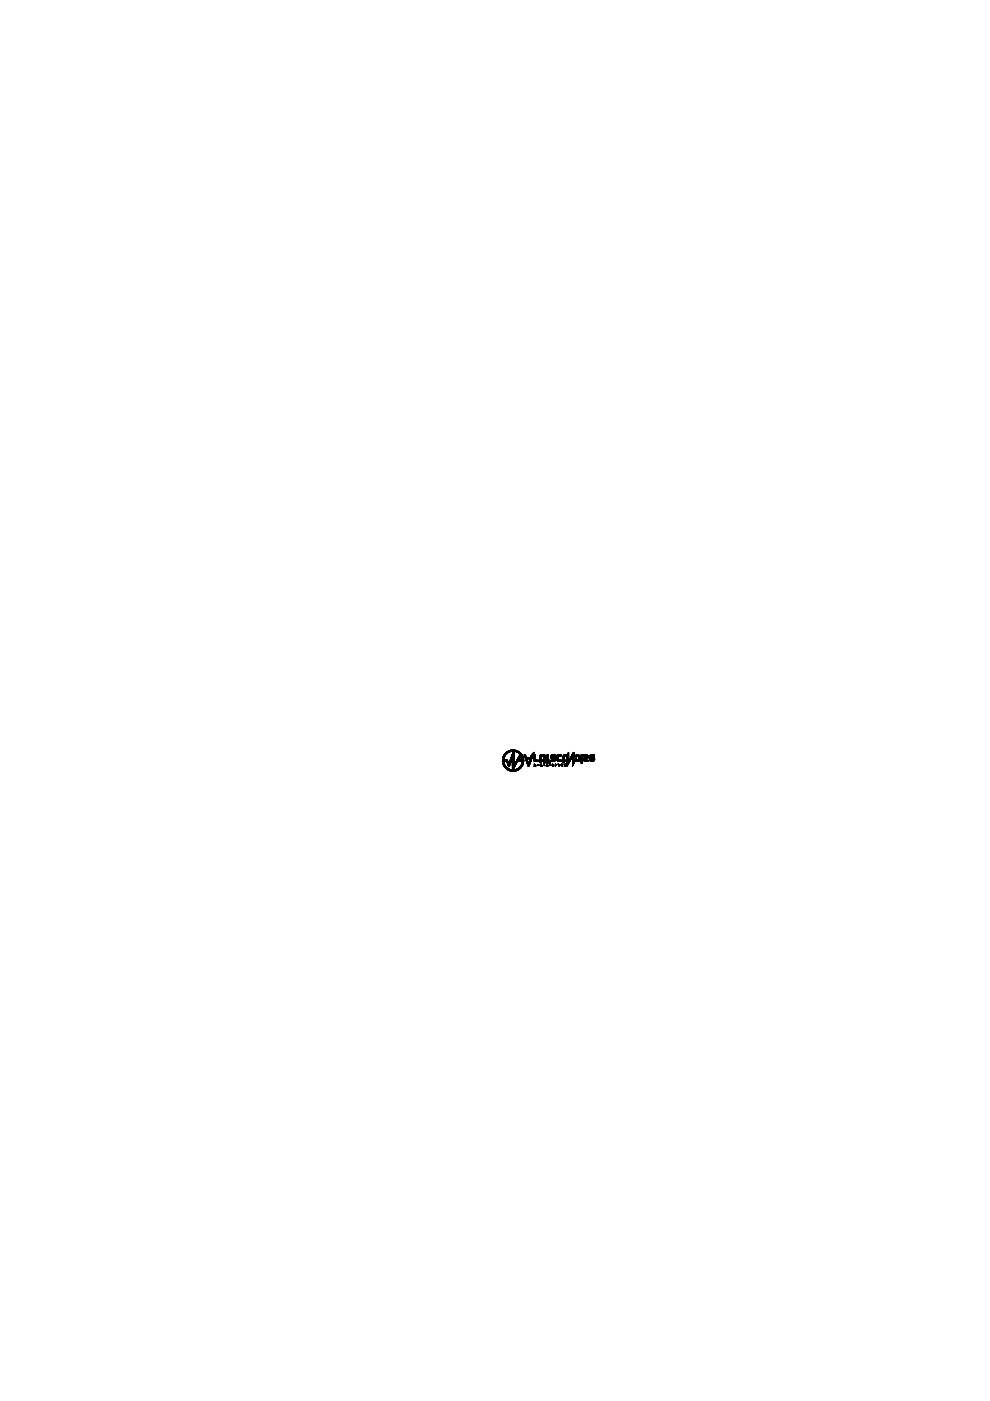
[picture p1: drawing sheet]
<svg xmlns="http://www.w3.org/2000/svg" width="210mm" height="297mm" viewBox="0 0 210 297" stroke-linecap="round" stroke-linejoin="round" font-family="sans-serif">
<g fill="none" stroke="#000" stroke-width=".21">
<path d="M107 159.8v.1M107.2 159.7h.1M107.2 160h.1M107.3 160l-.4 .1M107.3 160h-.4M107.3 159.9l-.3 .1M107.4 159.5h.4M107.4 159.9h-.4M107.4 159.8h.1M107.5 159.7v.1M107.5 159.8h-.4M107.6 159.4h.1"/>
<path d="M107.6 159.7h-.5h.4M107.6 159.6v.1M107.7 159.6h.1M107.7 159.3h.1M107.7 159.3h2.2M107.7 159.6l-.5 .1 .5-.1M107.8 159.2l2 .1M107.9 159.2h-.1M107.9 159.5h.1M107.9 159.2h1.8M107.9 159.5h-.5M108 159.2h.1"/>
<path d="M108 159.1v.1M108 159.4l-.6 .1M108.1 159.2h1.4M108.1 159.4h.1M108.2 159.3l-.7 .1M108.2 159.1h1.2M108.2 159.3v.1M108.2 159.1h.1M108.3 159.1h.1M108.3 159v.1M108.3 159.3h.1M108.4 159v.1"/>
<path d="M108.4 159.3h-.8M108.4 159h.1M108.5 159.3h.1M108.5 159h.5M108.6 159.3h.1M108.6 159h.1M108.6 160h.4M108.7 159.8h.3M108.7 159.7h.3M108.7 159.6h.3M108.8 159.5h.2M108.9 159.3h.1"/>
<path d="M108.9 159h.1M109 159.9h-.4v.2M109 159.3h.1M109 159.3h-.2l.2 .1M109 159.4l-.2 .2 .2-.1M109 159.6h-.3v.2M109 159.9h-.4M109.1 159h.1M109.1 159.3h.1M109.1 159.3h.9M109.2 159v.1M109.2 159.3h.1"/>
<path d="M109.4 159.3v.1M109.4 159.4h.7M109.4 159.1h.1M109.5 159.4h.6M109.6 159.2h.1M109.6 159.5l.6 .1M109.6 159.5h.1M109.7 159.5h.1M109.7 159.2h.1M109.8 159.5l.4 .1M109.8 159.3h.1M109.8 159.6l.5 .1"/>
<path d="M109.9 159.6h.1M109.9 159.6l.5 .1M110 159.7h.4M110 159.7h.1M110.1 159.7l.4 .1M110.1 159.8h.4M110.3 160h.3M110.3 160h.1M110.3 160h.4M110.4 159.7h.1M110.6 159.9h-.4M110.6 160h.1"/>
<path d="M112.8 160h.1M112.8 160h.3M112.8 159.9h.3M112.8 159.9h.1M113.1 159.7h.1M113.1 159.7l-.2 .2M113.1 159.8l-.2 .1M113.2 159.7l-.2 .1M113.2 159.6h.1M113.2 159.5l-.1 .2M113.2 159.5v.1M120.3 160h.3"/>
<path d="M120.4 159.7h.2M120.4 159.7v.1M120.5 159.6h.1M120.5 159.5v.2M120.5 159.8h.1M120.5 159.9h.1M120.5 160h.1M120.6 159.7h-.1M120.6 159.8h-.2l.2 .1M120.6 159.9h-.3M121.4 159.9l.3 .1h-.4M121.4 159.9h.3"/>
<path d="M121.5 159.7l.2 .1h-.3M121.5 159.7h.1M121.5 159.7l.2-.1-.2 .1M121.7 159.9h.1M121.7 159.7h-.2l-.1 .2M106.5 161.2l1.1 .1M106.5 161.2h.1M106.5 161.2h1.1M106.5 161.4h.3M106.6 161.6h.2v.2M106.6 161.4h.1M106.6 161h.2"/>
<path d="M106.6 161.6h.1M106.6 160.8h.2M106.6 160.9h.2M106.6 161.6h.2M106.6 161.8l.3 .1M106.6 161.8h.3M106.6 160.6l.3-.1-.3 .1M106.6 161.9h.3M106.6 162h.3M106.7 162v.1M106.7 162h.3M106.7 162.1h.3"/>
<path d="M106.7 160.3v.1M106.7 162.2l.4 .2M106.8 161.1h.1M106.8 161.4h.1M106.8 162.2h.3M106.8 161.1v.1M106.8 161.4l-.2 .1M106.8 162.3h.3M106.8 161l-.2-.1h.2l-.2 .3 1-.1M106.8 162.4l.4 .1M106.8 160.8h-.2M106.8 161.7h-.2v.2h.3"/>
<path d="M106.9 160.1h.1M106.9 160.6l-.3 .1M106.9 161.1v.1M106.9 161.4h.1M106.9 162.5h.4M106.9 160.7h-.3v.2M106.9 162v.1M106.9 162.6h.4M107 161.1v.1M107 161.4h.1M107 162.6h.4M107 160.5l-.4 .1"/>
<path d="M107 162.2l-.3-.1 .3 .1M107 160.4l-.3 .1M107 162.6h.1M107 160.4h-.3M107 160.3l-.3 .1M107 162.7h.4M107 162.7l.5 .1M107.1 161.1v.1M107.1 161.4h.1M107.1 160.2l-.3 .1h.2M107.1 162.7v.1M107.1 162.8h.4"/>
<path d="M107.1 162.8l.5 .1M107.1 160.1l-.3 .1M107.1 160.1h-.3M107.2 161.1v.1M107.2 161.4h.1M107.2 162.8v.1M107.2 160.1h-.4M107.3 161.1v.1M107.3 161.4h.1M107.3 162.6h.1M107.3 162.9h.1M107.3 163h.6"/>
<path d="M107.4 161.1v.1M107.4 161.4h.1M107.4 163l.6 .1M107.4 163h.1M107.4 161.4h.3M107.4 162.7h.1M107.5 163.1h.6M107.5 161.1v.1M107.5 161.6h.2M107.5 163.1l.8 .1M107.5 161.6l.3 .1M107.5 161.6l.3 .2"/>
<path d="M107.5 162.8l.1 .1M107.6 161.8h.2M107.6 161.8l.6 .1-.5 .1M107.6 163.2h.9M107.6 161.3h-1.1l1.1 .1 .1 .1-.2-.1M107.6 161.9h.6M107.6 163.2h.1M107.7 162h.5M107.7 162.1h.1M107.7 162.9h-.5l.6 .1M107.7 162.1h.4M107.7 163.2h2.2"/>
<path d="M107.7 161.5h-.2l.2 .1M107.7 162.1l.4 .1M107.7 163.2v.1M107.8 162.3h.3M107.8 161.9h.1M107.8 163.3h1.9M107.8 162.5l.1 .1M107.8 162.6h.1M107.9 163.3h.1M107.9 161.9l-.1 .1M107.9 163h.1M107.9 163.3h1.7"/>
<path d="M107.9 161.8h.1M107.9 163v.1M108 163.3v.1M108 161.7h.3M108 162.4l-.2 .1M108 161.6h.3M108 163.4h.1M108 162.3h-.2M108 162.4h-.2l.2 .1M108.1 163.4h1.4M108.1 162.2h-.4M108.1 163.4h.1"/>
<path d="M108.1 162h.1M108.1 163.1v.1M108.2 163.1v.1M108.2 163.4v.1M108.2 161.8l-.3 .1M108.3 161.8h-.4M108.3 163.4v.1M108.3 161.6l-.4 .1M108.3 161.5l-.3 .1M108.4 161.5h.1M108.4 163.2h.1M108.4 161.5h-.4v.1"/>
<path d="M108.4 163.5h.1M108.4 161.5h-.3M108.4 160.6h.6M108.4 160.5h.6M108.5 160.4h-.1M108.5 161.1v.1M108.5 161.2h-.4l.3 .2h-.3l.3-.1M108.5 161.1l-.3 .1h.3M108.5 160.3h.5M108.5 163.5h.1M108.5 161l-.3 .1 .3-.1M108.5 163.2h.1"/>
<path d="M108.5 160.2h.5M108.6 160.8l-.4 .2h.3M108.6 163.5h.1M108.6 163.5h.3M108.6 160.7v.1M108.6 160.9h.4M108.6 161h.4M108.6 161.1h.4M108.6 161.2h.4M108.6 161.3h.4M108.6 161.4h.4M108.6 161.5h.4"/>
<path d="M108.6 161.6h.4M108.6 161.7h.4M108.6 161.8h.4M108.6 161.9h.4M108.6 162h.4M108.6 162.1h.4M108.6 162.2h.4M108.6 162.3h.6M108.6 162.5h.6M108.6 160.7v2.5M108.6 162.9h.3h-.3M108.6 162.6h.5"/>
<path d="M108.6 162.8h.4M108.6 163.2h.2M108.7 163.2h.1M108.8 163.1v.1M108.8 163.2h.1M108.8 163.1l-.2 .1M108.8 163l-.2 .1M108.9 163h-.3M108.9 163.2h.1M108.9 163l-.3 .1M108.9 160.4v1.9M108.9 162.8h.1"/>
<path d="M109 160.2h-.5v.2l.5-.1M109 160.5h-.6v.2M109 160.7l-.7 .1M109 160.8l-.7 .1M109 160.1h-.4h.4M109 163.5h.1M109 160.4h-.5M109 160.7h-.7M109 160.8h-.7M109 160.9h-.7M109 162.8h-.4M109 162.3v.1"/>
<path d="M109 162.2h.3M109 162.7l-.4 .1M109.1 163.5h.1M109.1 162.7h-.5M109.1 162.1v.1M109.1 163.2h.1M109.1 162.5h-.5M109.2 163.2h.1M109.2 163.5h.1M109.2 161.9h.1M109.2 162.3l-.6 .1M109.3 162.2l-.7 .1"/>
<path d="M109.3 163.4v.1M109.3 161.8h.1M109.3 162.2l-.3 .1M109.3 163.2h.1M109.3 163.1v.1M109.3 163.4h-1.1M109.4 162l-.3 .2M109.4 161.5h.3M109.4 161.9l-.3 .2M109.4 163.4h.1M109.4 162l-.3 .1h.3M109.4 161.9h.1"/>
<path d="M109.5 161.9h-.3M109.5 161.8l-.3 .1 .3-.1M109.5 161.8h.1M109.5 161.7h-.2M109.5 163.4h.1M109.5 161.8h-.2M109.6 161.6l-.3 .1M109.6 161.6h-.2M109.6 161.1h.3M109.7 163.3h.1M109.7 161.5h-.3M109.7 163h.1"/>
<path d="M109.7 161.4h-.2M109.8 161.3l-.3 .1M109.8 160.8h.5M109.8 161.3h-.3M109.8 161.1l-.3 .2M109.8 160.7v.1M109.8 163.2v.1M109.8 161.2h-.2M109.9 161l-.3 .2M109.9 163.2h-.9M109.9 161l-.3 .1M109.9 160.6h.4"/>
<path d="M110 161h-.3M110 160.9h.1M110 162.8h.1M110 161.2h.1M110 163.1v.1M110 160.4h.3M110 161.2h1M110 163.1l-.8 .1M110.1 163.1h-.6M110.1 160.3h.2M110.2 160.2h.1M110.2 160.1h.1"/>
<path d="M110.2 163l-.7 .1M110.2 162.6h.1M110.2 163h.1M110.2 163h-.6M110.3 160.1v.1M110.3 160.3h.1M110.3 160.4h.1M110.3 160.5h.1M110.3 160.6h.1M110.3 160.7h.1M110.3 160.8h.1M110.3 160.9h.1"/>
<path d="M110.3 161h.1M110.3 161.1h.1M110.3 162.5h.1M110.3 162.9l-.6 .1M110.3 160.9l-.6 .1M110.3 160.9h-.5M110.3 160.4l-.3 .1h.3M110.3 162.9h.1M110.3 160.1l-.2 .2M110.3 160.3h-.2M110.3 160.4h-.3M110.3 161h-.3h.3"/>
<path d="M110.3 161.1l-.3 .1 1-.1M110.3 160.6h-.4M110.3 160.7h-.4M110.4 162.9h-.5M110.4 160.1h.3M110.4 160.1h.1M110.4 161.1h.1M110.4 162.8l-.5 .1M110.4 160.1l.4 .1M110.5 162.7l-.5 .1M110.5 160.2h.3l-.3 .1M110.5 162.3h.3"/>
<path d="M110.5 162.2v.1M110.5 161.1h.1M110.5 162.7l-.4 .1M110.5 162.6l-.4 .1M110.5 160.3l.3 .1M110.6 160.3v.1M110.6 161.1h.1M110.6 160.4h.3M110.6 160.4h.1M110.6 160.4l.3 .1M110.6 162l.3 .1M110.6 162.6h-.4"/>
<path d="M110.6 162h.3v.1h-.3M110.6 160.5h.3M110.6 160.5h.1M110.6 161.9h.1M110.6 162.5h.1M110.6 160.5l.3 .1M110.7 161.1h.1M110.7 160.7h.3M110.7 161.8h.3M110.7 162.4l-.4 .1M110.7 161.7h.3h-.3M110.7 162.5h-.4"/>
<path d="M110.7 160.8h.3l-.3 .2h.3h-.3M110.7 160.9h.3M110.7 160.2h.1M110.7 161.5h.3M110.7 162.3h.1M110.7 162.4h-.3M110.8 162.3l-.4 .1M110.8 161v.1M110.8 161.4v.1M110.8 161.1h.2M110.8 161.4h.2M110.8 162.3h-.4"/>
<path d="M110.8 162.2v.1M110.8 160.3v.1M110.8 162.1l-.3 .1M110.9 160.4h.1M110.9 162.1l-.4 .1M110.9 160.6h-.2v.2h.3M110.9 160.7h.1M110.9 161.9h-.3M111 160.8h.1M111 161.8l-.3 .1 .3-.1M111 161.1v.3M111 161.6l-.3 .1"/>
<path d="M111 161.3h-1h1M111 161.2h-1M111.1 160.1h.3M111.1 160l.3 .2M111.2 160.2h.2M111.2 160v.1M111.2 160.3l.3-.1h-.3v.2l.3-.1M111.3 160v.1M111.3 160.4h.2v.1M111.3 160.4h.2M111.3 160.4h.1M111.3 160.5l.3 .1"/>
<path d="M111.4 160v.1M111.4 160.6l.2 .1M111.4 160.7h.2l-.2 .1v.1l.3 .1M111.4 160.8h.3M111.4 160.9h.3M111.5 161h.1M111.5 161h.2M111.5 161l.2 .1M111.5 161.1l.3 .1M111.6 160.5h-.3l.3 .1M111.6 161.2h.1M111.6 161.3h.2"/>
<path d="M111.6 160.7h.1M111.6 161.4h.1M111.6 161.3l.3 .2M111.6 161.4l.3 .1M111.7 160.9h.1M111.7 161.5l.2 .1M111.7 160.7h1.1M111.7 161.6h.3v.2M111.7 160.6h.1M111.7 160.7l1.1 .1M111.7 160.9h1.1M111.7 161.7h.3"/>
<path d="M111.8 161.2l-.3-.1 .3 .1h-.3M111.8 161.8l.6 .1M111.8 160.6h.1M111.8 162h.5M111.9 161.4h-.3l.3 .1M111.9 162.1h.4M111.9 160.6h.1M111.9 160.9h.1M111.9 162.1h.1M111.9 162.1l.4 .1h-.4M111.9 162.2l.1 .1h.2M112 161.6l-.3 .1 .3 .1"/>
<path d="M112 162.3h.2M112 162.4h.2M112 160.6h.1M112 160.9h.1M112 162.4h.1M112 162.5h.1M112.1 161.9h.1M112.1 162.5h-.1M112.1 161.8h.1M112.1 160.6h.1M112.1 160.9h.1M112.1 161.6l.4-.1-.4 .1"/>
<path d="M112.2 160.9h.1M112.2 161.5h.3M112.2 162.3v.1M112.2 160.6h.1M112.2 161.4l.4-.2h-.3l-.1 .2M112.2 162.2v.1M112.2 161.3h.4M112.2 162.2l-.3 .1M112.3 161.2h.3M112.3 160.6h.1M112.3 160.9h.1M112.3 161.9v.1l-.5-.1"/>
<path d="M112.4 160.6h.1M112.4 160.9h.1M112.4 161h.3M112.4 161.8h-.3M112.4 161.6l-.3 .1 .4-.1M112.5 160.5h.4M112.5 160.6h.1M112.5 161.4h.1M112.5 161.4l-.3 .1M112.6 160.4h.3M112.6 161.4l-.4 .1M112.6 160.3h.4"/>
<path d="M112.7 161l-.4 .2 .4-.1M112.7 161h-.3M112.7 160h.4M112.7 160.9l-.3 .2M112.8 160.8h-.1M112.8 160.6v.2h-1.1M112.8 160.6h-1.1l1.1 .1M112.9 160.5h.1M112.9 160.5l-.4 .1M112.9 160.4l-.4 .1M112.9 160.3l-.3 .1M113 160.2l-.4 .1"/>
<path d="M113 160v.2h-.4M113 160.1h-.3h.3M113.2 160.1h.3M113.2 160.2h.3h-.3M113.2 160.3l.3 .1h-.3M113.2 160.5h.3h-.3M113.2 160.7h.3h-.3M113.2 160.8h.3h-.3M113.2 160.3h.3M113.2 160.4h.3M113.2 160.6h.3M113.2 160.9h.3"/>
<path d="M113.2 160.9l.3 .1M113.2 161h.4M113.2 161l.4 .1M113.2 161.1h.5M113.2 161.1l.8 .1M113.2 161.2h.8v.2h-.2M113.2 161.3h.3M113.3 162h.1M113.3 162l.1 .1M113.3 162.2h.2M113.4 162.2l.2 .2M113.4 162.3v.1"/>
<path d="M113.4 162.1v.3M113.4 162.2v.1M113.5 161.2h.1M113.5 162.3l.1 .1-.4 .1h.4M113.5 160.1h.1M113.5 160.3h.1M113.5 160.6h.1M113.5 160.1h-.3v1.3h.2l-.2-.1M113.5 162.2v.1M113.5 161.2l.1 .1M113.5 162.3h.1M113.6 161.3h.4"/>
<path d="M113.6 161.3h.1M113.7 161.1h.1M113.7 161.1v.1M113.7 161.4h.1M113.8 161.1v.1M113.8 161.4h.1M113.9 162.2h.4M113.9 162.2v.1M114 161.2l-.8 .1M114 162.2v.1M114.1 162.2v.1M114.2 162.2v.1"/>
<path d="M114.2 161.2h.9M114.3 161.2h.1M114.3 162.2v.1M114.3 161.4h.1M114.3 162.2l-.4 .1M114.4 161.4h.3M114.4 161.4h.3v.3l-.3-.1M114.4 160.4h.3M114.4 160.4h.1M114.4 160.6h.1M114.4 160.9h.1M114.4 160.6h.3"/>
<path d="M114.4 160.9h.3M114.4 161.5h.3M114.4 161.6h.3M114.4 161.5v.1M114.4 161.6h.1M114.4 160.2l.6 .1M114.5 160.2h.5l-.6 .1M114.5 160.2h.1M114.5 160.1h.1M114.6 160.1h.5M114.6 162.3h.4M114.6 160.1h.1"/>
<path d="M114.7 160.3v.9l-.3-.1M114.7 162.3h.1M114.7 162.4l.3 .1M114.7 160.5h-.3h.3M114.7 160.7h-.3h.3M114.7 160.8h-.3h.3M114.7 161h-.3h.3M114.7 161.1l-.3 .1M114.7 161.2h.1M114.7 162.5h.1M114.7 162l.1 .2M114.7 162.4h.3"/>
<path d="M114.7 162h.1M114.7 162l.1 .1M114.7 160.3h-.3M114.7 162.1l.1 .2M114.7 161.4h.1M114.8 162.5h.1M114.8 161.2h.1M114.8 161.4h.1M114.8 162.2h.1M114.9 161.2h.1M114.9 162.3h.1M114.9 161.4h.1"/>
<path d="M114.9 162.5h.1M114.9 162.4v.1M115 161.2h.1M115 161.4h.1M115 162.3h.1M115 160.1h.1M115 160.3h.1M115 161.3v.1M115.1 160.1h-.6M115.1 161.2h-.9M115.1 161.3l-.9 .1M115.3 162.1h.1"/>
<path d="M115.3 160.2h.2h-.2M115.3 160.4h.2h-.2M115.3 160.5h.2h-.2M115.3 160.7h.2h-.2M115.3 160.8h.2h-.2M115.3 161h.2h-.2M115.3 161.1h.2l-.2 .1M115.3 161.3h.2h-.2M115.3 161.6h.2h-.2M115.3 160.3h.2M115.3 160.4h.2M115.3 160.6h.2"/>
<path d="M115.3 160.9h.2M115.3 161.2h.2M115.3 161.8h.2M115.3 160.1h.1M115.3 161.5h.2M115.3 161.8h.1M115.3 162.2h.2M115.4 162.2h.1M115.4 160.1h.1M115.4 161.9v.2M115.4 162l.1 .2M115.4 162h.1"/>
<path d="M115.4 162.1h.1M115.4 161.8h.1M115.5 162.3h.1M115.5 160.1h.1M115.5 161.5v.1M115.5 161.8h-.2M115.5 160.1h-.2v1.3h.2M115.5 161.6l-.2-.1v.2h.2M115.5 160.1h-.2M115.5 160.3h.1M115.5 160.6h.1M115.5 160.9h.1"/>
<path d="M115.5 161.2h.1M115.5 161.7h.1M115.5 160.9h-.2M115.5 161.2h-.2M115.7 161.2h.9M115.7 161.3h.9M115.8 161.4h.1M115.8 162.4l.4 .1zM115.9 161.4h.1M115.9 162h.1M115.9 162l.1 .1M116 161.4h.2"/>
<path d="M116 162.1h.1M116 160.1h.2v1.1l-.2-.1h.2M116 161.5l.2-.1h-.2v.2h.6M116 160.1h.2M116 160.1h.1M116 160.3h.1M116 160.6h.1M116 160.9h.1M116 160.3h.2M116 160.6h.2M116 160.9h.2M116 161.6h.6"/>
<path d="M116 162.1l.1 .1M116 161.7h.6M116.1 161.7l.5 .1M116.1 162.2v.2M116.1 162.2l.1 .1M116.1 162.3h.1M116.1 161.8h.1M116.2 161.8h.4M116.2 162.3v.1M116.2 161.8h.1M116.2 160.2h-.2h.2M116.2 160.3l-.2 .1h.2"/>
<path d="M116.2 160.5h-.2h.2M116.2 160.7h-.2h.2M116.2 160.8h-.2h.2M116.2 161h-.2h.2M116.2 160.4h-.2M116.2 160.9h-.2M116.2 161.5h-.2M116.3 161.4h.1M116.4 161.4h.1M116.5 161.4h.1M116.5 162.3h.3zM116.5 162.3h.1"/>
<path d="M116.6 162v.2M116.6 162v.1M116.6 161.2h.1M116.6 161.3l-.1 .1M116.6 161.6h.1M116.6 161.7h.1M116.6 161.8h.1M116.6 162h-.1M116.6 162.1v.2M116.6 162.1h.1M116.6 161.2h-.9v.2M116.6 162.2h.2"/>
<path d="M116.6 162.3h.1M116.7 162.1v.1M116.7 162.3h.1M116.7 160.4l.3 .1h-.3h.3M116.8 160.3h1l-1 .1 .3-.1M116.8 160.5l.3 .1M116.8 160.8h1M116.8 161.2h.1M116.9 160.8h.1M116.9 160.1h.1M117 160.9h.8h-.6M117 160.3v.1"/>
<path d="M117 160.9h.1M117 160.4h-.3M117 160.1h.1M117.1 162.2v.1M117.1 162.3l.1 .2M117.1 162.2h.1M117.1 162l.2 .2M117.1 162h.1M117.1 160.7h-.3l1 .1h-.9M117.1 162.3h.1M117.1 160.1h.1M117.1 160.3h.1"/>
<path d="M117.1 160.9h.1M117.1 162l.3 .3M117.1 162.3l.3 .1M117.2 160.7h.1M117.2 162.4h.2M117.2 160.1h.1M117.2 160.3h.1M117.2 160.9h.1M117.2 162.5h.1M117.3 160.3h.1M117.3 162.1h.1M117.3 162.2h.1"/>
<path d="M117.3 160.1h.1M117.3 162.2l.1 .1M117.3 162.3l.1 .1M117.4 160.3h.1M117.4 161.4h.1M117.4 160.1h-.4M117.4 160.3l.4 .1M117.4 161.1v.1M117.5 160.1h.1M117.5 160.3v.1M117.5 160.4h.3M117.5 161.4h.1"/>
<path d="M117.5 161.1h.3M117.6 160.4l.2 .1h-.2l.2 .1h-.2M117.6 160.1h.2h-.9M117.6 160.6h.1M117.6 160.9h.1M117.6 160.1h.1M117.7 160.1h.1M117.7 161.3l-.9 .1 .8-.1M117.8 162h.1M117.8 162.1h.1M117.8 162.2h.1M117.8 162.3h.1"/>
<path d="M117.8 162.4h.1M117.8 162.5h.1M117.8 162.3v-.3v.5v-.2M117.8 160.1h.1M117.8 161.2l-1 .1M117.8 161.1h.1M117.8 161.2h-1M117.8 160.2h.1M117.8 160.3v.1M117.8 160.7h.1M117.8 161h.1M117.8 160.2h-1"/>
<path d="M117.8 161.1l-1 .1M117.8 160.7h-.2M117.8 161h-.2h.2M117.9 162.2v.1M118 162.1v.1M118 162.2h.1M118 160.5h.3M118 160.6h.3M118 160.7h.3M118 160.8h.3M118 160.9h.3M118 161h.3"/>
<path d="M118 161l.3 .1M118 162.2h-.1M118 160.4h.3v.7h-.3M118.1 161.2h.9M118.1 160.2h.9M118.2 161.3h.8M118.2 160.1h.1M118.3 160.1h.1M118.3 160.1h.7v.2h-.9M118.3 161.4h.1M118.3 161.1h.1M118.3 162h.1"/>
<path d="M118.4 160.3l-.4 .1v.7h1v.2h-.8M118.4 162.1h.1M118.4 162v.1M118.4 161.1v.1M118.4 161.4h.1M118.5 161.1v.1M118.5 160.3h.1M118.5 160.1h.1M118.5 161.4h.1M118.5 162.2l.1 .3M118.5 162.2h.1M118.6 160.1h.1"/>
<path d="M118.6 160.3h.1M118.6 161.1v.1M118.6 161.4h.1M118.6 162.3h.1M118.6 162.4h.1M118.7 160.1h.1M118.7 160.3h.1M118.7 161.1v.1M118.7 161.4h.1M118.8 160.1h.1M118.8 160.3h.1M118.8 161.1v.1"/>
<path d="M118.8 161.4h.1M118.9 160.1h.1M118.9 160.3h.1M118.9 161.1v.1M118.9 161.4h.1M118.9 162.2h.1M118.9 162.2h.2l.1 .1M118.9 162.1v.1M119 162.2h.2M119 160.1l-.8 .1h.8M119.1 162.2l.1 .1M119.1 162.3l.1 .2"/>
<path d="M119.1 162l.1 .1M119.1 162.1h.1M119.1 162v.1M119.2 162l-.1 .3M119.2 162.4h.1M119.2 161.2h.8M119.2 161.2h.1M119.4 160.5h.2h-.2M119.4 160.7h.2h-.2M119.4 160.8h.2h-.2M119.4 161h.2h-.2M119.4 161.6h.2z"/>
<path d="M119.4 160.4h.3M119.4 160.6h.3M119.4 160.9h.3M119.4 161.5h.3M119.4 160.3h.6M119.4 160.2v.1h.6M119.5 160.2h.5M119.5 160.2h.1M119.5 160.1h.5M119.5 160.1h.1M119.6 160.1h.4M119.6 162h.1"/>
<path d="M119.6 160.1h.1M119.6 160.4h.1M119.6 160.6h.1M119.6 160.9h.1M119.6 161.4h.1M119.6 162.1h.1M119.6 162.4h.1M119.6 162l.1 .1M119.6 162.1h.2M119.6 162.4h.4l-.4 .1M119.7 160.3v.1M119.7 161.4h-.3v.2h.2l-.2-.2"/>
<path d="M119.7 160.4h-.3M119.7 160.9h-.3M119.7 160.1h.1M119.7 162.1h.2M119.7 160.3l-.3 .1v.8h.2l-.2-.1M119.7 160.3h.1M119.7 162.2l.2 .2M119.8 162.2h.1M119.8 162.3v.1M119.8 162.3h.1M119.9 162h.1M119.9 162.4l.1 .1"/>
<path d="M119.9 162.1h.1M120 162l-.1 .1M120 160.1v.2M120 161.2v.2M120 162.4v.1M120 161.2h-.8M120 161.3h-.8h.8M120.2 162h.3l-.3 .1M120.2 161.5v.9v-.2M120.2 161.7h.5M120.2 161.7h.4M120.2 161.8h.4"/>
<path d="M120.2 162.1h.2M120.2 160.1h.4M120.2 160.1h.1M120.2 160.3h.1M120.2 160.6h.1M120.2 160.9h.1M120.2 161.2h.1M120.2 161.4h.1M120.2 161.7h.1M120.2 162v.1M120.2 160.3h.4M120.2 160.6h.4"/>
<path d="M120.2 160.9h.4M120.2 161.2h.4M120.2 162.2h.1M120.3 162.3l-.1 .1M120.3 162.2l-.1 .1M120.4 162.1l-.2 .1M120.4 162l-.2 .1M120.5 161.9h.1M120.5 161.8l-.3 .1M120.5 161.9l-.3 .1M120.5 160v.1M120.5 160.2h.1"/>
<path d="M120.5 160.3h.1M120.5 160.4h.1M120.5 160.5h.1M120.5 160.6h.1M120.5 160.7h.1M120.5 160.8h.1M120.5 160.9h.1M120.5 161h.1M120.5 161.1v.1M120.5 161.2h.1M120.5 161.3h.1M120.6 160h-.3"/>
<path d="M120.6 160.1h-.4M120.6 160.2h-.4h.4M120.6 160.3l-.4 .1h.4M120.6 160.5h-.4h.4M120.6 160.7h-.4h.4M120.6 160.8h-.4h.4M120.6 161h-.4h.4M120.6 161.1l-.4 .1 .4-.1M120.6 160.4h-.4M120.6 160.9h-.4M120.6 161.2h-.4M120.6 161.8l-.4 .1"/>
<path d="M120.7 161.6h-.5M120.7 161.5v.1M120.7 161.5l-.5 .1M120.8 161.5h-.6M120.8 161h.1M120.8 161.4l-.6 .2M120.8 161.4h-.6M120.8 160.9h.3M120.9 161.3h-.7l.4 .1M120.9 160.8h.1M120.9 161.1l-.3 .2h.3M120.9 161.2h-.2"/>
<path d="M121 161.1h.1M121 161.1l-.3 .1M121 160.6h.2M121 161h-.2l.2 .1M121.1 161h-.3M121.1 160.9l-.3 .1M121.1 160.4h.6M121.1 160.8h-.2M121.2 160.3v.1M121.2 160.3h.5h-.5M121.2 160.7l-.3 .1M121.2 160.2h.5"/>
<path d="M121.2 160.7h-.3M121.2 160.2h.1M121.2 160.5l-.3 .2M121.3 160.5l-.3 .2M121.3 160l.4 .1h-.5M121.3 160.4h.1M121.3 160.5h-.2M121.4 162.3h.1M121.4 160.3v2.1M121.4 160.5l.3-.1-.6 .1M121.4 160.5l.3 .1h-.3M121.4 160.7h.3l-.3 .1"/>
<path d="M121.4 160.9h.3h-.3M121.4 161l.3 .1h-.3M121.4 161.2l.3-.1-.3 .1M121.4 161.3l.3 .1h-.3M121.4 161.5h.3l-.3 .1M121.4 161.6l.3 .1h-.3M121.4 160.7h.3M121.4 160.8h.3M121.4 161h.3M121.4 161.2h.3M121.4 161.3h.3M121.4 161.5h.3"/>
<path d="M121.4 161.6h.3M121.4 161.8h.3M121.4 162h.2M121.4 162.1h.2M121.5 162.2v.1M121.5 162.2l-.1 .1M121.5 162.2h-.1M121.6 162.1h-.2M121.7 161.9h-.3M121.7 160.2h.1M121.7 160.3v.1M121.7 160.7h.1"/>
<path d="M121.7 161h.1M121.7 161.3h.1M121.7 161.6h.1M121.7 161.8h.1M121.7 160.1h-.4M121.7 160.4h-.6M121.9 160.5h.3h-.3M121.9 160.7h.3h-.3M121.9 160.8h.3h-.3M121.9 161h.3h-.3M121.9 161.1h.3M121.9 160.4h.3"/>
<path d="M121.9 160.6h.3M121.9 160.9h.3M121.9 161.1l1 .1M121.9 161.2h1M122 160.1l.9 .1M122 161.3h.1M122 160.1h.8M122.1 161.3v.1M122.2 160.4h.1M122.2 160.6h.1M122.2 160.9h.1M122.2 161.4h.1"/>
<path d="M122.2 160.4h-.3M122.2 161.1v.1M122.2 160.1h.1M122.3 160.1h.1M122.3 160.3l-.4 .1v.7h1.1M122.3 161.1v.1M122.3 161.4h.1M122.3 160.3h.1M122.4 160.1h.1M122.5 160.1h.1M122.5 160.3h.1M122.6 161.4h-.2"/>
<path d="M122.6 160.3h.1M122.6 161.4h.1M122.6 161.1v.1M122.6 160.1h.1M122.6 160.3h.4v.8h-.3M122.7 160.3h.1M122.7 161.1v.1M122.7 160.1h-.5M122.7 160.4h.3M122.7 160.4h.1M122.7 160.6h.1M122.7 160.9h.1"/>
<path d="M122.7 160.6h.3M122.7 160.9h.3M122.7 160.1h.1M122.8 161.3h-.7M122.9 161.3h-.9M122.9 160.3h-1h1.1M123 160.5h-.3h.3M123 160.7h-.3h.3M123 160.8h-.3h.3M123 161h-.3h.3M123 160.9h-.3M123.2 160.3h.3"/>
<path d="M123.2 160.4h.3M123.2 160.6h.3M123.2 160.9h.3M123.2 161.2h.3M123.2 161.3h.3M123.2 160.3h.1M123.2 160.6h.1M123.2 160.9h.1M123.2 161.2h.1M123.2 161.7h.1M123.2 161.8h.3M123.2 160.1h.1"/>
<path d="M123.2 161.8h.2M123.3 161.4h.1M123.3 161.5v.1M123.3 160.1h.1M123.3 161.5l.1 .1M123.3 161.8h.1M123.4 160.1h.1M123.4 161.4h.1M123.5 160.1h-.3h.3l-.1 1.3M123.5 160.2h-.3h.3M123.5 160.3l-.3 .1h.3M123.5 160.5h-.3h.3"/>
<path d="M123.5 160.7h-.3h.3M123.5 160.8h-.3h.3M123.5 161h-.3h.3M123.5 161.1l-.3 .1 .3-.1M123.5 161.3l-.3 .1M123.5 161.6h-.3h.2v.1h-.2M123.5 161.6h-.3M123.7 161l.3 .1h-.3v.1h1M123.7 161.1l1 .1M123.7 160.3h.1M123.7 161.2h1v.2h-.6M123.7 160.3h1v.3h-.6"/>
<path d="M123.7 160.8v.1h.3M123.8 160.1h.1M123.8 161.3h.1M123.9 160.1h.1M123.9 161.3h.8M124 161.4h.1M124 161h-.3M124 160.1h.1M124 161.1h.1M124 160.7h.1M124 160.9h.1M124 161.1v.1"/>
<path d="M124.1 160.1h.1M124.1 161.1v.1M124.1 160.6v.1M124.1 161.4h.1M124.1 160.6h.1M124.2 160.8l-.5 .1M124.2 160.1h.1M124.2 160.6h.1M124.2 160.3h.1M124.3 160.6h.1M124.3 160.8l-.1 .1M124.3 160.1h.1"/>
<path d="M124.3 160.3h.1M124.3 160.8h.1M124.3 160.3l.5 .1M124.4 160.1h.1M124.4 160.8h-.1M124.4 160.3h.1M124.4 160.8h.1M124.4 160.8h-.7M124.5 160.1h-.8l.9 .1M124.5 160.8h.1M124.6 160.8h-.8M124.6 160.7h.1"/>
<path d="M124.7 160.2h-1l1 .1M124.7 160.7l-.9 .1M124.7 161.3h-.9M124.7 160.6l-.8 .1M124.7 160.2v.1M124.8 160.5l-.4 .1M124.8 160.4h-.3M124.8 160.4l-.3 .1M125 160.5l.2 .1M125 160.4h.2M125 160.5h.2M125 160.6h.9"/>
<path d="M125 160.7h1M125 160.8h1h-.3M125 160.9h.2M125 161h.2M125 161.1h.3M125 161.2h1M125.1 160.2h.1M125.1 160.1h.9M125.1 161.3h.9M125.2 161.3h.7M125.2 160.5v.1M125.2 160.4h.1"/>
<path d="M125.2 160.8h.1M125.2 160.9h.1M125.2 161h.1M125.2 161.1h.1M125.2 160.1h.1M125.2 160.3v.1M125.2 160.4h-.2M125.2 161h-.2M125.3 160.8h-.3M125.3 161.4h.1M125.3 160.1h.1M125.3 160.6h.1"/>
<path d="M125.3 160.8h.1M125.3 160.3l-.3 .1M125.3 161.1v.1M125.4 161.4h.1M125.4 160.6h.1M125.4 160.8h.1M125.4 160.3h.1M125.5 160.1h.1M125.5 160.3h.1M125.5 160.6h.1M125.5 160.8h.1M125.5 161.4h.1"/>
<path d="M125.6 160.1h.1M125.6 160.3h.1M125.6 160.6h.1M125.6 160.8h.1M125.6 161.4h.1M125.7 160.1h.1M125.7 160.3h.1M125.7 160.6h.1M125.7 161.1v.1M125.7 161.4h.1M125.8 160.6h.1M125.8 161.1v.1"/>
<path d="M125.8 161.4h.1M125.8 160.1h.1M125.8 160.3h.1M125.8 161.1h.1M125.8 160.9h.3M125.9 160.1h.1M125.9 160.3h.1M125.9 160.7h.1M125.9 161.3h.1M126 160.3h-1M126 160.3h.1M126 160.1h-.8"/>
<path d="M126 160.2l-1 .1M126 160.2l-1 .1v.9l1.1-.1h-.3M126 160.7v.1M126.1 160.9h.1M126.1 161h.1M126.1 160.9l-.3 .1h.3M126.1 161h-.3"/>
</g>
</svg>
